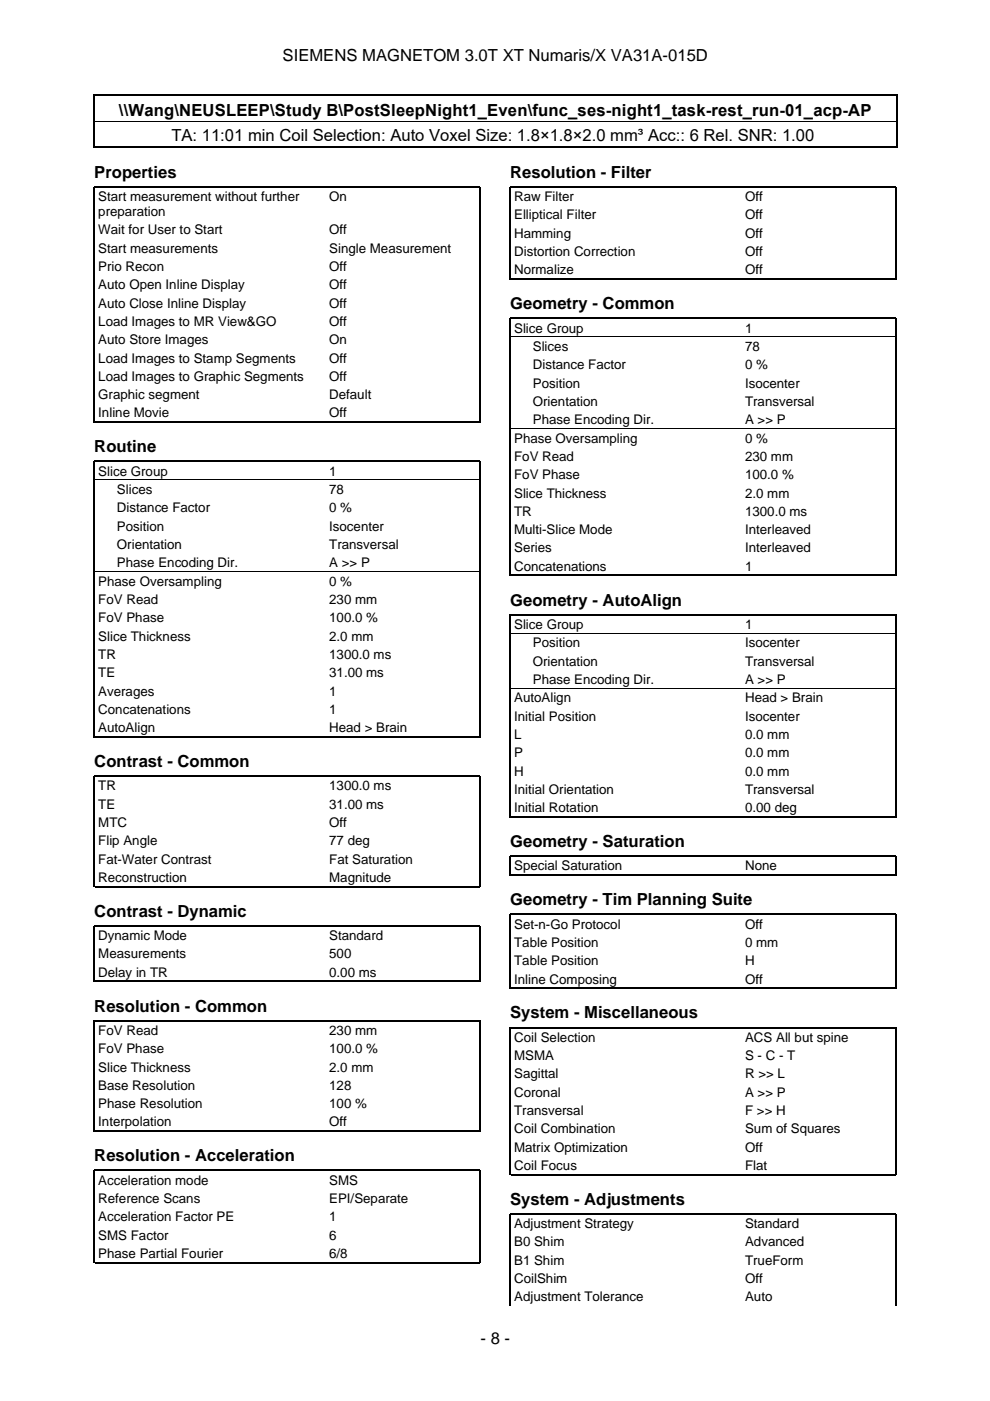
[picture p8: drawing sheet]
<svg xmlns="http://www.w3.org/2000/svg" width="210mm" height="297mm" viewBox="0 0 210 297" stroke-linecap="round" stroke-linejoin="round" font-family="sans-serif">
<defs><g id="words">
<g font-size="3.5">
<text x="59.9" y="12.9">SIEMENS MAGNETOM 3.0T XT Numaris/X VA31A-015D</text>
<text x="25.2" y="24.6">\\Wang\NEUSLEEP\Study B\PostSleepNight1_Even\func_ses-night1_task-rest_run-01_acp-AP</text>
<text x="36.3" y="29.9">TA: 11:01 min Coil Selection: Auto Voxel Size: 1.8×1.8×2.0 mm³ Acc:: 6 Rel. SNR: 1.00</text>
<text x="20" y="37.7">Properties</text>
<text x="108.2" y="37.7">Resolution - Filter</text>
<text x="108.2" y="65.6">Geometry - Common</text>
<text x="20" y="95.9">Routine</text>
<text x="108.2" y="128.4">Geometry - AutoAlign</text>
<text x="20" y="162.6">Contrast - Common</text>
<text x="108.2" y="179.6">Geometry - Saturation</text>
<text x="108.2" y="191.9">Geometry - Tim Planning Suite</text>
<text x="20" y="194.4">Contrast - Dynamic</text>
<text x="20" y="214.5">Resolution - Common</text>
<text x="108.2" y="215.9">System - Miscellaneous</text>
<text x="20" y="246.2">Resolution - Acceleration</text>
<text x="108.2" y="255.4">System - Adjustments</text>
<text x="101.9" y="284.9">- 8 -</text>
</g>
<g font-size="2.8">
<text x="20.8" y="42.6">Start measurement without further</text>
<text x="20.8" y="45.8">preparation</text>
<text x="69.8" y="42.6">On</text>
<text x="109" y="42.6">Raw Filter</text>
<text x="109" y="46.5">Elliptical Filter</text>
<text x="158" y="42.6">Off</text>
<text x="158" y="46.5">Off</text>
<text x="20.8" y="49.7">Wait for User to Start</text>
<text x="20.8" y="53.6">Start measurements</text>
<text x="69.8" y="49.7">Off</text>
<text x="69.8" y="53.6">Single Measurement</text>
<text x="109" y="50.4">Hamming</text>
<text x="158" y="50.4">Off</text>
<text x="20.8" y="57.5">Prio Recon</text>
<text x="69.8" y="57.5">Off</text>
<text x="109" y="54.3">Distortion Correction</text>
<text x="109" y="58.2">Normalize</text>
<text x="158" y="54.3">Off</text>
<text x="158" y="58.2">Off</text>
<text x="20.8" y="61.3">Auto Open Inline Display</text>
<text x="20.8" y="65.2">Auto Close Inline Display</text>
<text x="69.8" y="61.3">Off</text>
<text x="69.8" y="65.2">Off</text>
<text x="20.8" y="69.1">Load Images to MR View&amp;GO</text>
<text x="69.8" y="69.1">Off</text>
<text x="109" y="70.5">Slice Group</text>
<text x="158" y="70.5">1</text>
<text x="20.8" y="73">Auto Store Images</text>
<text x="20.8" y="76.9">Load Images to Stamp Segments</text>
<text x="69.8" y="73">On</text>
<text x="69.8" y="76.9">Off</text>
<text x="113" y="74.4">Slices</text>
<text x="158" y="74.4">78</text>
<text x="20.8" y="80.7">Load Images to Graphic Segments</text>
<text x="69.8" y="80.7">Off</text>
<text x="113" y="78.3">Distance Factor</text>
<text x="113" y="82.2">Position</text>
<text x="158" y="78.3">0 %</text>
<text x="158" y="82.2">Isocenter</text>
<text x="20.8" y="84.6">Graphic segment</text>
<text x="20.8" y="88.5">Inline Movie</text>
<text x="69.8" y="84.6">Default</text>
<text x="69.8" y="88.5">Off</text>
<text x="113" y="86.1">Orientation</text>
<text x="113" y="89.9">Phase Encoding Dir.</text>
<text x="158" y="86.1">Transversal</text>
<text x="158" y="89.9">A &gt;&gt; P</text>
<text x="109" y="93.8">Phase Oversampling</text>
<text x="158" y="93.8">0 %</text>
<text x="20.8" y="100.9">Slice Group</text>
<text x="69.8" y="100.9">1</text>
<text x="109" y="97.7">FoV Read</text>
<text x="109" y="101.6">FoV Phase</text>
<text x="158" y="97.7">230 mm</text>
<text x="158" y="101.6">100.0 %</text>
<text x="24.8" y="104.8">Slices</text>
<text x="69.8" y="104.8">78</text>
<text x="109" y="105.5">Slice Thickness</text>
<text x="158" y="105.5">2.0 mm</text>
<text x="24.8" y="108.6">Distance Factor</text>
<text x="24.8" y="112.5">Position</text>
<text x="69.8" y="108.6">0 %</text>
<text x="69.8" y="112.5">Isocenter</text>
<text x="109" y="109.4">TR</text>
<text x="109" y="113.2">Multi-Slice Mode</text>
<text x="158" y="109.4">1300.0 ms</text>
<text x="158" y="113.2">Interleaved</text>
<text x="24.8" y="116.4">Orientation</text>
<text x="69.8" y="116.4">Transversal</text>
<text x="109" y="117.1">Series</text>
<text x="158" y="117.1">Interleaved</text>
<text x="20.8" y="124.2">Phase Oversampling</text>
<text x="24.8" y="120.3">Phase Encoding Dir.</text>
<text x="69.8" y="120.3">A &gt;&gt; P</text>
<text x="69.8" y="124.2">0 %</text>
<text x="109" y="121">Concatenations</text>
<text x="158" y="121">1</text>
<text x="20.8" y="128.1">FoV Read</text>
<text x="20.8" y="131.9">FoV Phase</text>
<text x="69.8" y="128.1">230 mm</text>
<text x="69.8" y="131.9">100.0 %</text>
<text x="20.8" y="135.8">Slice Thickness</text>
<text x="69.8" y="135.8">2.0 mm</text>
<text x="109" y="133.3">Slice Group</text>
<text x="113" y="137.2">Position</text>
<text x="158" y="133.3">1</text>
<text x="158" y="137.2">Isocenter</text>
<text x="20.8" y="139.7">TR</text>
<text x="20.8" y="143.6">TE</text>
<text x="69.8" y="139.7">1300.0 ms</text>
<text x="69.8" y="143.6">31.00 ms</text>
<text x="113" y="141.1">Orientation</text>
<text x="158" y="141.1">Transversal</text>
<text x="20.8" y="147.5">Averages</text>
<text x="69.8" y="147.5">1</text>
<text x="109" y="148.9">AutoAlign</text>
<text x="113" y="145">Phase Encoding Dir.</text>
<text x="158" y="145">A &gt;&gt; P</text>
<text x="158" y="148.9">Head &gt; Brain</text>
<text x="20.8" y="151.3">Concatenations</text>
<text x="20.8" y="155.2">AutoAlign</text>
<text x="69.8" y="151.3">1</text>
<text x="69.8" y="155.2">Head &gt; Brain</text>
<text x="109" y="152.8">Initial Position</text>
<text x="158" y="152.8">Isocenter</text>
<text x="109" y="156.7">L</text>
<text x="109" y="160.5">P</text>
<text x="158" y="156.7">0.0 mm</text>
<text x="158" y="160.5">0.0 mm</text>
<text x="20.8" y="167.6">TR</text>
<text x="69.8" y="167.6">1300.0 ms</text>
<text x="109" y="164.4">H</text>
<text x="158" y="164.4">0.0 mm</text>
<text x="20.8" y="171.4">TE</text>
<text x="69.8" y="171.4">31.00 ms</text>
<text x="109" y="168.3">Initial Orientation</text>
<text x="109" y="172.2">Initial Rotation</text>
<text x="158" y="168.3">Transversal</text>
<text x="158" y="172.2">0.00 deg</text>
<text x="20.8" y="175.3">MTC</text>
<text x="20.8" y="179.2">Flip Angle</text>
<text x="69.8" y="175.3">Off</text>
<text x="69.8" y="179.2">77 deg</text>
<text x="20.8" y="183.1">Fat-Water Contrast</text>
<text x="69.8" y="183.1">Fat Saturation</text>
<text x="109" y="184.5">Special Saturation</text>
<text x="158" y="184.5">None</text>
<text x="20.8" y="187">Reconstruction</text>
<text x="69.8" y="187">Magnitude</text>
<text x="109" y="196.9">Set-n-Go Protocol</text>
<text x="158" y="196.9">Off</text>
<text x="20.8" y="199.3">Dynamic Mode</text>
<text x="20.8" y="203.2">Measurements</text>
<text x="69.8" y="199.3">Standard</text>
<text x="69.8" y="203.2">500</text>
<text x="109" y="200.8">Table Position</text>
<text x="158" y="200.8">0 mm</text>
<text x="20.8" y="207.1">Delay in TR</text>
<text x="69.8" y="207.1">0.00 ms</text>
<text x="109" y="204.6">Table Position</text>
<text x="109" y="208.5">Inline Composing</text>
<text x="158" y="204.6">H</text>
<text x="158" y="208.5">Off</text>
<text x="20.8" y="219.4">FoV Read</text>
<text x="69.8" y="219.4">230 mm</text>
<text x="109" y="220.9">Coil Selection</text>
<text x="158" y="220.9">ACS All but spine</text>
<text x="20.8" y="223.3">FoV Phase</text>
<text x="20.8" y="227.2">Slice Thickness</text>
<text x="69.8" y="223.3">100.0 %</text>
<text x="69.8" y="227.2">2.0 mm</text>
<text x="109" y="224.8">MSMA</text>
<text x="158" y="224.8">S - C - T</text>
<text x="20.8" y="231.1">Base Resolution</text>
<text x="69.8" y="231.1">128</text>
<text x="109" y="228.6">Sagittal</text>
<text x="109" y="232.5">Coronal</text>
<text x="158" y="228.6">R &gt;&gt; L</text>
<text x="158" y="232.5">A &gt;&gt; P</text>
<text x="20.8" y="234.9">Phase Resolution</text>
<text x="20.8" y="238.8">Interpolation</text>
<text x="69.8" y="234.9">100 %</text>
<text x="69.8" y="238.8">Off</text>
<text x="109" y="236.4">Transversal</text>
<text x="158" y="236.4">F &gt;&gt; H</text>
<text x="109" y="240.3">Coil Combination</text>
<text x="109" y="244.2">Matrix Optimization</text>
<text x="158" y="240.3">Sum of Squares</text>
<text x="158" y="244.2">Off</text>
<text x="20.8" y="251.2">Acceleration mode</text>
<text x="69.8" y="251.2">SMS</text>
<text x="109" y="248">Coil Focus</text>
<text x="158" y="248">Flat</text>
<text x="20.8" y="255.1">Reference Scans</text>
<text x="69.8" y="255.1">EPI/Separate</text>
<text x="20.8" y="258.9">Acceleration Factor PE</text>
<text x="20.8" y="262.8">SMS Factor</text>
<text x="69.8" y="258.9">1</text>
<text x="69.8" y="262.8">6</text>
<text x="109" y="260.4">Adjustment Strategy</text>
<text x="158" y="260.4">Standard</text>
<text x="20.8" y="266.7">Phase Partial Fourier</text>
<text x="69.8" y="266.7">6/8</text>
<text x="109" y="264.3">B0 Shim</text>
<text x="109" y="268.1">B1 Shim</text>
<text x="158" y="264.3">Advanced</text>
<text x="158" y="268.1">TrueForm</text>
<text x="109" y="272">CoilShim</text>
<text x="109" y="275.9">Adjustment Tolerance</text>
<text x="158" y="272">Off</text>
<text x="158" y="275.9">Auto</text>
</g>
</g></defs>
<g fill="none" stroke="#000" stroke-width=".26">
<path d="M19.9 20v11.3M20 20.2h170M20 31.2h170M190.1 20v11.3M108.2 59.3v-19.7h81.8v19.7M108.3 59.2h81.6M20 89.6v-50h81.8v50M20.1 89.5h81.6M108.2 122.1v-54.6h81.8v54.6M108.3 122h81.6M20 156.4v-58.6h81.8v58.6M20.1 156.2h81.6"/>
<path d="M108.2 173.3v-43h81.8v43M108.3 173.2h81.6M20 188.1v-23.5h81.8v23.5M20.1 188h81.6M108.2 185.7v-4.2h81.8v4.2M108.3 185.5h81.6M20 208.2v-11.9h81.8v11.9M20.1 208.1h81.6M108.2 209.7v-15.8h81.8v15.8M108.3 209.5h81.6M20 240v-23.6h81.8v23.6M20.1 239.8h81.6"/>
<path d="M108.2 249.2v-31.3h81.8v31.3M108.3 249h81.6M20 267.8v-19.6h81.8v19.6M20.1 267.7h81.6M108.2 276.8v-19.4h81.8v19.4"/>
</g>
<path d="M20 25.7h170M108.3 71.4h81.6M108.3 90.8h81.6M20.1 101.7h81.6M20.1 121.1h81.6M108.3 134.2h81.6M108.3 145.9h81.6" fill="none" stroke="#000" stroke-width=".21"/>
<use href="#words"/>
</svg>
